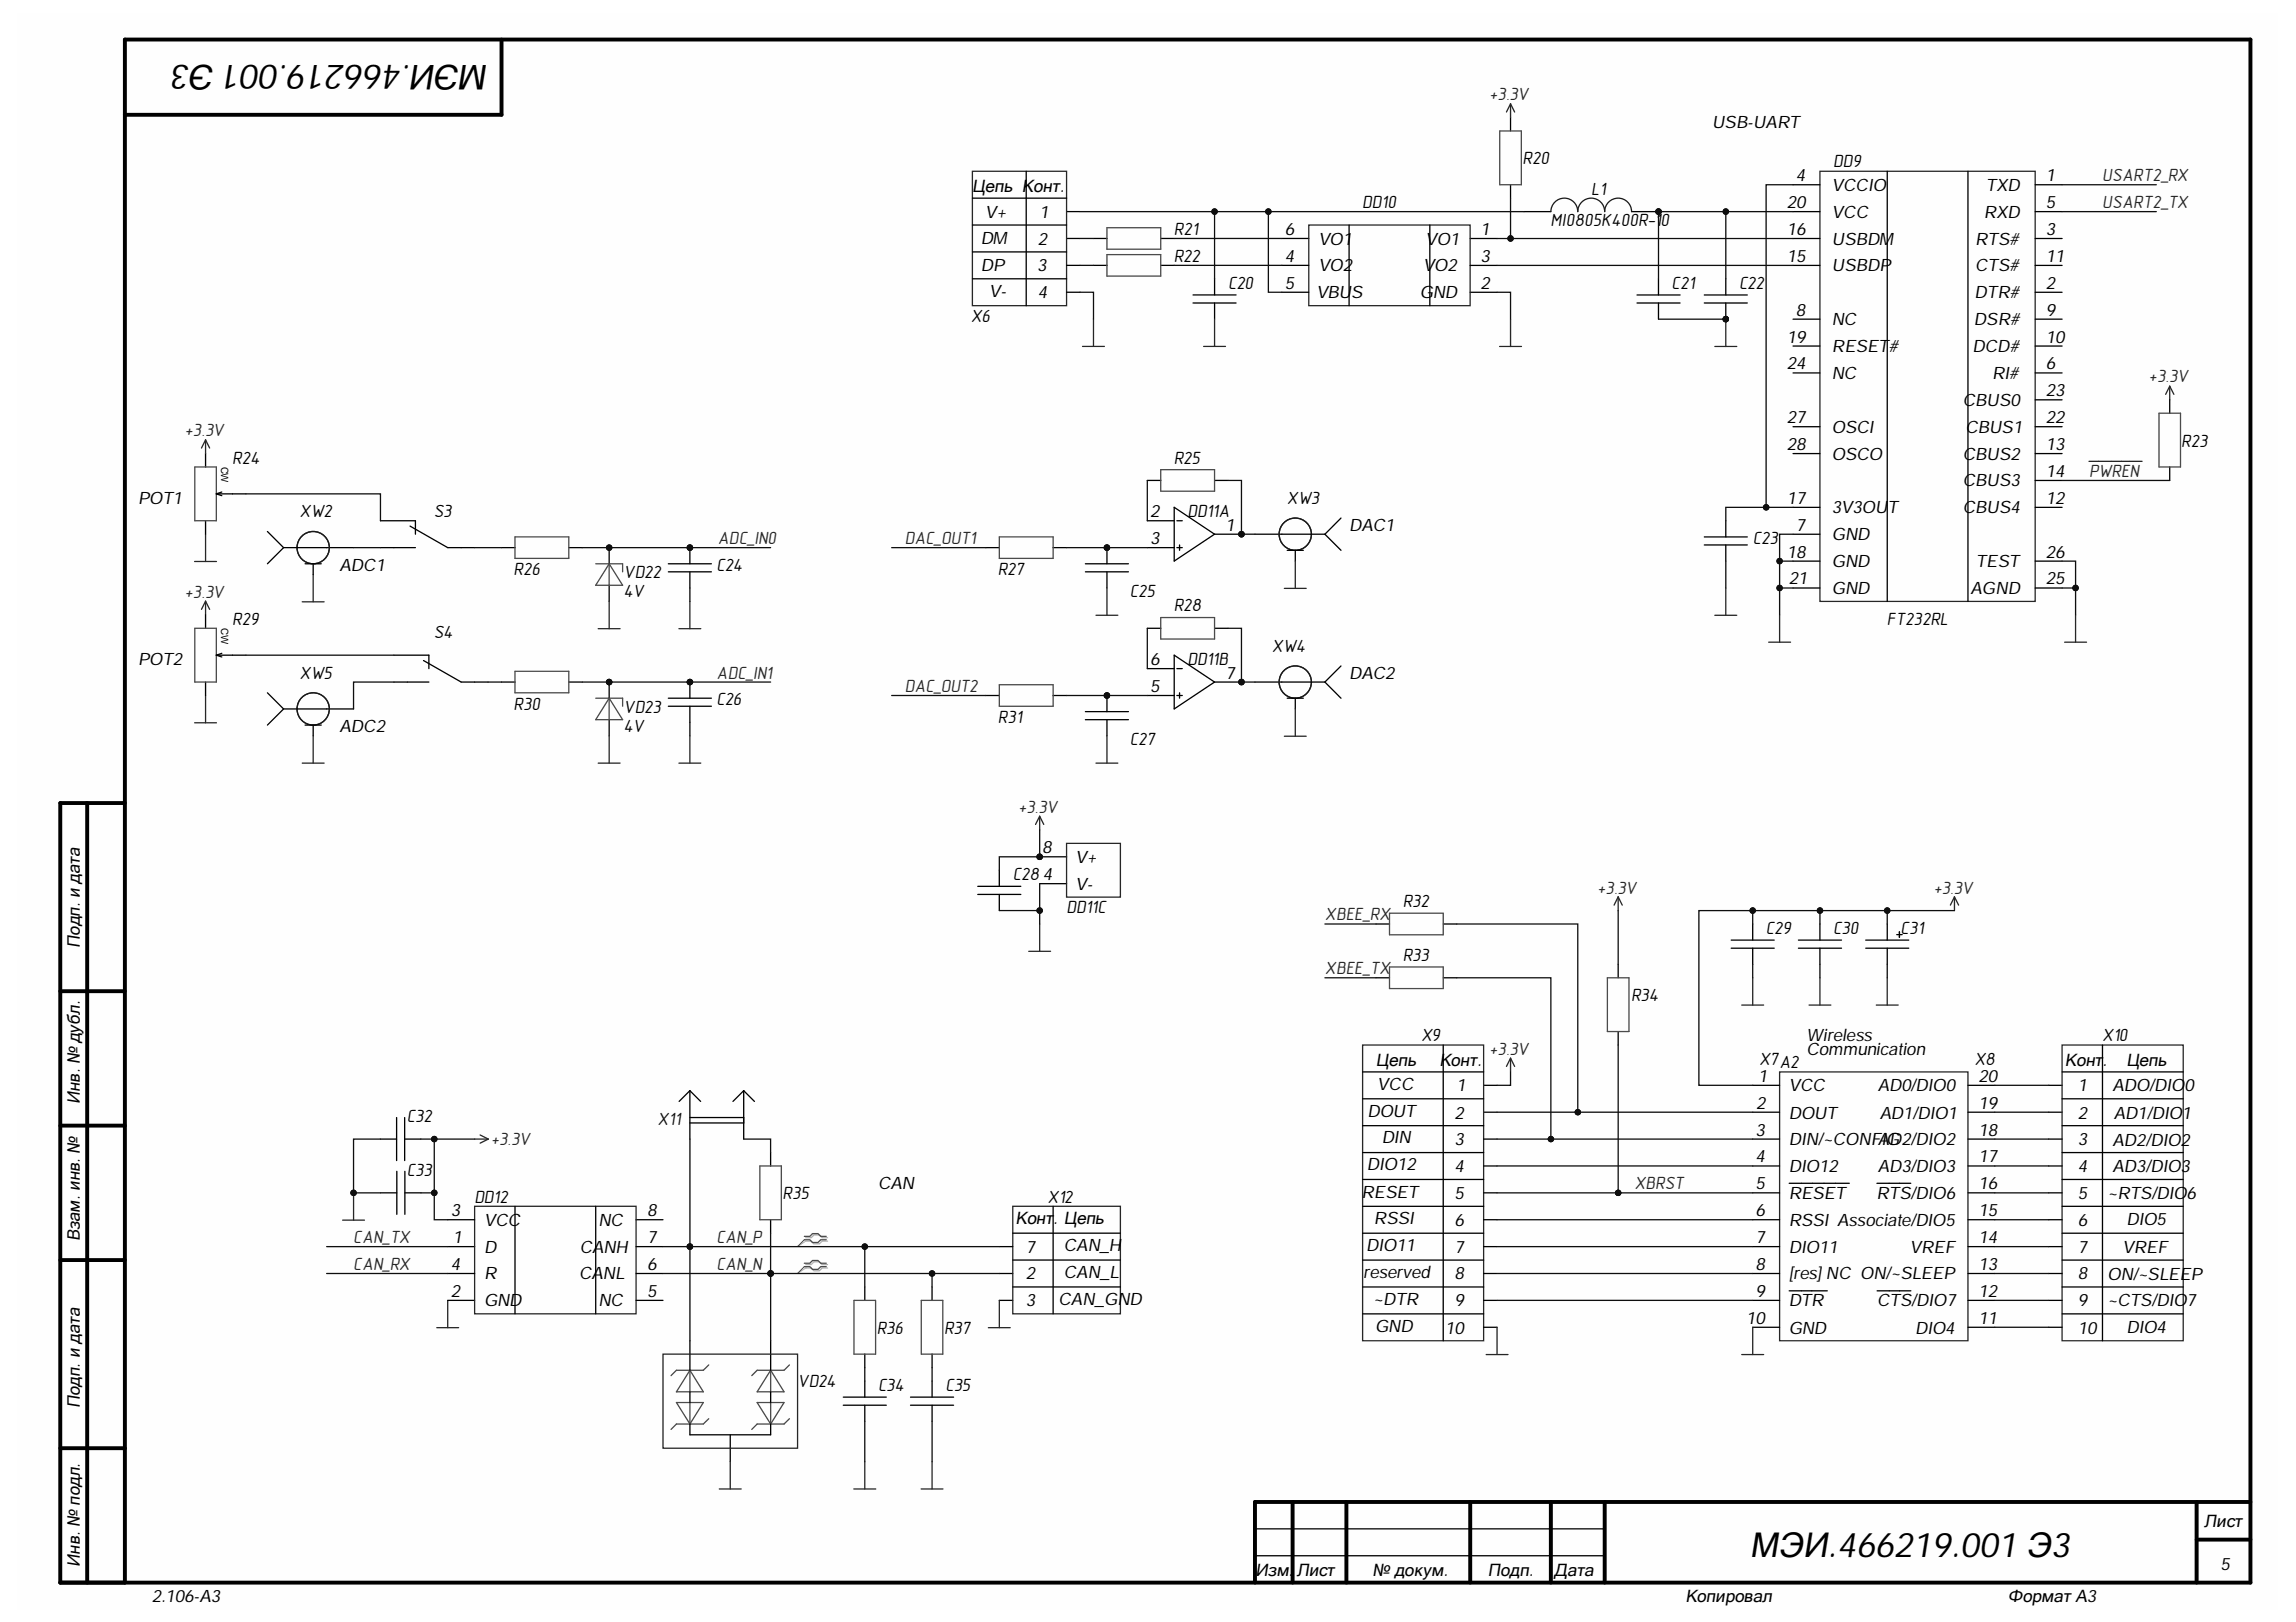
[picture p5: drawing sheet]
<svg xmlns="http://www.w3.org/2000/svg" width="297mm" height="210mm" viewBox="0 0 297 210" stroke-linecap="round" stroke-linejoin="round" font-family="sans-serif">
<defs><g id="words">
<g font-size="4.5">
<text x="63.2" y="8.4" transform="rotate(-180 63.2 8.4)">МЭИ.466219.001 Э3</text>
<text x="226.3" y="201.5">МЭИ.466219.001 Э3</text>
</g>
<g font-size="2.3" fill="#262626">
<text x="192.7" y="13">+3.3V</text>
<text x="272" y="23.4">USART2_RX</text>
<text x="272" y="26.9">USART2_TX</text>
<text x="278" y="49.5">+3.3V</text>
<text x="23.9" y="56.4">+3.3V</text>
<text x="270.3" y="61.7">PWREN</text>
<text x="92.9" y="70.4">ADC_IN0</text>
<text x="117.1" y="70.4">DAC_OUT1</text>
<text x="23.9" y="77.3">+3.3V</text>
<text x="92.7" y="87.8">ADC_IN1</text>
<text x="117.1" y="89.5">DAC_OUT2</text>
<text x="131.7" y="105.2">+3.3V</text>
<text x="171.4" y="119.1">XBEE_RX</text>
<text x="206.6" y="115.7">+3.3V</text>
<text x="250.1" y="115.7">+3.3V</text>
<text x="171.4" y="126.1">XBEE_TX</text>
<text x="192.7" y="136.5">+3.3V</text>
<text x="63.5" y="148.2">+3.3V</text>
<text x="211.4" y="153.9">XBRST</text>
<text x="45.7" y="160.8">CAN_TX</text>
<text x="92.7" y="160.8">CAN_P</text>
<text x="45.7" y="164.4">CAN_RX</text>
<text x="92.7" y="164.4">CAN_N</text>
</g>
<g font-size="2.3">
<text x="197" y="21.2">R20</text>
<text x="237.2" y="21.7">DD9</text>
<text x="176.2" y="26.9">DD10</text>
<text x="200.6" y="29.2">MI0805K400R-1</text>
<text x="205.9" y="25.2">L1</text>
<text x="214.8" y="29.2">0</text>
<text x="151.9" y="30.4">R21</text>
<text x="151.9" y="33.8">R22</text>
<text x="125.6" y="41.7">X6</text>
<text x="158.9" y="37.4">C20</text>
<text x="216.3" y="37.4">C21</text>
<text x="225" y="37.4">C22</text>
<text x="30" y="60">R24</text>
<text x="151.9" y="60">R25</text>
<text x="282.2" y="57.8">R23</text>
<text x="166.5" y="65.2">XW3</text>
<text x="38.8" y="66.9">XW2</text>
<text x="56.1" y="66.9">S3</text>
<text x="153.6" y="66.9">DD11A</text>
<text x="226.8" y="70.4">C23</text>
<text x="66.4" y="74.5">R26</text>
<text x="80.7" y="74.8">VD22</text>
<text x="80.7" y="77.2">4V</text>
<text x="92.7" y="73.9">C24</text>
<text x="129.1" y="74.5">R27</text>
<text x="146.2" y="77.2">C25</text>
<text x="30" y="80.9">R29</text>
<text x="56.1" y="82.6">S4</text>
<text x="151.9" y="79.1">R28</text>
<text x="244.1" y="80.9">FT232RL</text>
<text x="38.8" y="87.8">XW5</text>
<text x="153.6" y="86">DD11B</text>
<text x="164.5" y="84.4">XW4</text>
<text x="66.4" y="91.9">R30</text>
<text x="80.7" y="92.2">VD23</text>
<text x="80.7" y="94.7">4V</text>
<text x="92.7" y="91.3">C26</text>
<text x="129.1" y="93.6">R31</text>
<text x="146.2" y="96.4">C27</text>
<text x="131" y="113.9">C28</text>
<text x="138" y="118.1">DD11C</text>
<text x="181.5" y="117.3">R32</text>
<text x="10.3" y="122.7" transform="rotate(-90 10.3 122.7)">Подп. и дата</text>
<text x="181.5" y="124.4">R33</text>
<text x="228.5" y="120.9">C29</text>
<text x="237.2" y="120.9">C30</text>
<text x="245.9" y="120.9">C31</text>
<text x="211" y="129.5">R34</text>
<text x="183.8" y="134.8">X9</text>
<text x="227.6" y="137.8">X7A2</text>
<text x="255.5" y="137.8">X8</text>
<text x="272" y="134.8">X10</text>
<text x="10.3" y="142.9" transform="rotate(-90 10.3 142.9)">Инв. № дубл.</text>
<text x="52.6" y="145.2">C32</text>
<text x="52.6" y="152.2">C33</text>
<text x="61.4" y="155.7">DD12</text>
<text x="101.2" y="155.2">R35</text>
<text x="135.5" y="155.7">X12</text>
<text x="10.3" y="160.7" transform="rotate(-90 10.3 160.7)">Взам. инв. №</text>
<text x="113.4" y="172.6">R36</text>
<text x="122.1" y="172.6">R37</text>
<text x="103.2" y="179.5">VD24</text>
<text x="10.3" y="182.2" transform="rotate(-90 10.3 182.2)">Подп. и дата</text>
<text x="113.6" y="180">C34</text>
<text x="122.3" y="180">C35</text>
<text x="10.3" y="202.8" transform="rotate(-90 10.3 202.8)">Инв. № подл.</text>
</g>
<text font-size="2.3" fill="#0e0e0e" x="85.1" y="145.6">X11</text>
<g font-size="2.2">
<text x="221.5" y="16.5">USB-UART</text>
<text x="232.3" y="23.4">4</text>
<text x="264.7" y="23.4">1</text>
<text x="125.8" y="24.9">Цепь Конт.</text>
<text x="127.5" y="28.2">V+</text>
<text x="134.5" y="28.2">1</text>
<text x="231.2" y="26.9">20</text>
<text x="237" y="24.7">VCCIO</text>
<text x="237" y="28.2">VCC</text>
<text x="256.6" y="28.2">RXD</text>
<text x="256.9" y="24.7">TXD</text>
<text x="264.7" y="26.9">5</text>
<text x="126.9" y="31.6">DM</text>
<text x="126.9" y="35">DP</text>
<text x="134.2" y="35.1">3</text>
<text x="134.2" y="31.6">2</text>
<text x="166.2" y="30.4">6</text>
<text x="166.2" y="33.8">4</text>
<text x="170.6" y="31.6">VO1</text>
<text x="170.6" y="35.1">VO2</text>
<text x="184.1" y="35.1">V</text>
<text x="184.4" y="31.6">VO1</text>
<text x="185.6" y="35.1">O2</text>
<text x="191.5" y="30.4">1</text>
<text x="191.5" y="33.8">3</text>
<text x="231.2" y="33.8">15</text>
<text x="231.2" y="30.4">16</text>
<text x="237" y="35.1">USBDP</text>
<text x="237" y="31.6">USBDM</text>
<text x="255.5" y="31.6">RTS#</text>
<text x="255.5" y="35.1">CTS#</text>
<text x="264.7" y="30.4">3</text>
<text x="264.7" y="33.8">11</text>
<text x="128" y="38.4">V-</text>
<text x="134.2" y="38.6">4</text>
<text x="166.2" y="37.4">5</text>
<text x="170.3" y="38.6">VBUS</text>
<text x="183.7" y="38.6">GND</text>
<text x="191.5" y="37.4">2</text>
<text x="232.3" y="40.9">8</text>
<text x="255.5" y="38.6">DTR#</text>
<text x="264.7" y="37.4">2</text>
<text x="264.7" y="40.9">9</text>
<text x="231.2" y="44.3">19</text>
<text x="231.2" y="47.8">24</text>
<text x="237" y="42.1">NC</text>
<text x="237" y="45.5">RESET#</text>
<text x="255.2" y="45.5">DCD#</text>
<text x="255.4" y="42.1">DSR#</text>
<text x="264.7" y="47.8">6</text>
<text x="264.7" y="44.3">10</text>
<text x="237" y="49.1">NC</text>
<text x="253.9" y="52.5">CBUS0</text>
<text x="257.7" y="49.1">RI#</text>
<text x="264.7" y="51.3">23</text>
<text x="231.2" y="54.7">27</text>
<text x="231.2" y="58.2">28</text>
<text x="237" y="56">OSCI</text>
<text x="237" y="59.5">OSCO</text>
<text x="253.9" y="59.5">CBUS2</text>
<text x="254.3" y="56">CBUS1</text>
<text x="264.7" y="58.2">13</text>
<text x="264.7" y="54.7">22</text>
<text x="17.9" y="65.2">POT1</text>
<text x="231.2" y="65.2">17</text>
<text x="253.9" y="62.9">CBUS3</text>
<text x="264.7" y="65.2">12</text>
<text x="264.7" y="61.7">14</text>
<text x="148.8" y="70.4">3</text>
<text x="148.8" y="66.9">2</text>
<text x="158.5" y="68.7">1</text>
<text x="174.5" y="68.7">DAC1</text>
<text x="232.3" y="68.7">7</text>
<text x="237" y="69.9">GND</text>
<text x="237" y="66.4">3V3OUT</text>
<text x="253.9" y="66.4">CBUS4</text>
<text x="43.9" y="73.9">ADC1</text>
<text x="231.2" y="72.2">18</text>
<text x="231.4" y="75.6">21</text>
<text x="237" y="73.4">GND</text>
<text x="237" y="76.9">GND</text>
<text x="254.9" y="76.9">AGND</text>
<text x="255.6" y="73.4">TEST</text>
<text x="264.7" y="75.6">25</text>
<text x="264.7" y="72.2">26</text>
<text x="17.9" y="86">POT2</text>
<text x="148.8" y="86">6</text>
<text x="148.8" y="89.5">5</text>
<text x="158.5" y="87.8">7</text>
<text x="174.5" y="87.8">DAC2</text>
<text x="43.9" y="94.8">ADC2</text>
<text x="134.8" y="110.4">8</text>
<text x="134.9" y="113.9">4</text>
<text x="139.2" y="111.7">V+</text>
<text x="139.2" y="115.1">V-</text>
<text x="178" y="137.9">Цепь</text>
<text x="186.2" y="137.9">Конт.</text>
<text x="233.7" y="134.8">Wireless</text>
<text x="233.7" y="136.5">Communication</text>
<text x="267.1" y="137.9">Конт</text>
<text x="272" y="137.9">.</text>
<text x="275.1" y="137.9">Цепь</text>
<text x="178.2" y="141">VCC</text>
<text x="188.4" y="141.2">1</text>
<text x="227.2" y="143.5">2</text>
<text x="227.4" y="140">1</text>
<text x="231.4" y="141.2">VCC</text>
<text x="242.9" y="141.2">AD0/DIO0</text>
<text x="256" y="140">20</text>
<text x="256" y="143.5">19</text>
<text x="268.8" y="141.2">1</text>
<text x="273.3" y="141.2">ADO/DIO0</text>
<text x="176.9" y="144.5">DOUT</text>
<text x="178.8" y="148">DIN</text>
<text x="188.2" y="144.8">2</text>
<text x="188.2" y="148.2">3</text>
<text x="227.1" y="147">3</text>
<text x="231.4" y="144.8">DOUT</text>
<text x="231.4" y="148.2">DIN/~CONFIG</text>
<text x="242.9" y="148.2">AD2/DIO2</text>
<text x="243.2" y="144.8">AD1/DIO1</text>
<text x="256" y="147">18</text>
<text x="268.8" y="144.8">2</text>
<text x="268.8" y="148.2">3</text>
<text x="273.3" y="148.3">AD2/DIO2</text>
<text x="273.5" y="144.8">AD1/DIO1</text>
<text x="113.6" y="153.9">CAN</text>
<text x="176.1" y="155">RESET</text>
<text x="176.8" y="151.4">DIO12</text>
<text x="188.2" y="151.7">4</text>
<text x="188.2" y="155.2">5</text>
<text x="227.1" y="150.4">4</text>
<text x="227.1" y="153.9">5</text>
<text x="231.4" y="151.7">DIO12</text>
<text x="231.4" y="155.2">RESET</text>
<text x="242.8" y="155.2">RTS/DIO6</text>
<text x="242.9" y="151.7">AD3/DIO3</text>
<text x="256" y="153.9">16</text>
<text x="256" y="150.4">17</text>
<text x="268.8" y="151.7">4</text>
<text x="268.8" y="155.2">5</text>
<text x="272.6" y="155.2">~RTS/DIO6</text>
<text x="273.3" y="151.7">AD3/DIO3</text>
<text x="58.3" y="157.4">3</text>
<text x="58.6" y="160.9">1</text>
<text x="62.6" y="158.6">VCC</text>
<text x="77.4" y="158.6">NC</text>
<text x="83.7" y="157.4">8</text>
<text x="83.7" y="160.9">7</text>
<text x="131.4" y="158.5">Конт</text>
<text x="136.2" y="158.5">.</text>
<text x="137.6" y="158.5">Цепь</text>
<text x="137.6" y="161.9">CAN_H</text>
<text x="176.7" y="161.9">DIO11</text>
<text x="177.8" y="158.5">RSSI</text>
<text x="188.2" y="158.6">6</text>
<text x="227.1" y="157.4">6</text>
<text x="227.1" y="160.9">7</text>
<text x="231.4" y="158.6">RSSI Associate/DIO5</text>
<text x="256" y="160.9">14</text>
<text x="256" y="157.4">15</text>
<text x="268.8" y="158.6">6</text>
<text x="275.1" y="158.5">DIO5</text>
<text x="58.3" y="167.8">2</text>
<text x="58.3" y="164.4">4</text>
<text x="62.6" y="162.1">D</text>
<text x="62.6" y="165.6">R</text>
<text x="74.9" y="165.6">CANL</text>
<text x="75" y="162.1">CANH</text>
<text x="83.7" y="164.4">6</text>
<text x="83.7" y="167.8">5</text>
<text x="132.7" y="165.6">2</text>
<text x="132.7" y="162.1">7</text>
<text x="137.6" y="165.4">CAN_L</text>
<text x="176.4" y="165.4">reserved</text>
<text x="188.2" y="162.1">7</text>
<text x="188.2" y="165.6">8</text>
<text x="227.1" y="164.4">8</text>
<text x="227.1" y="167.8">9</text>
<text x="231.4" y="165.6">[res] NC ON/~SLEEP</text>
<text x="231.4" y="162.1">DIO11</text>
<text x="247.1" y="162.1">VREF</text>
<text x="256" y="167.8">12</text>
<text x="256" y="164.4">13</text>
<text x="268.8" y="162.1">7</text>
<text x="268.8" y="165.6">8</text>
<text x="272.6" y="165.6">ON/~SLEEP</text>
<text x="274.6" y="162.1">VREF</text>
<text x="62.6" y="169">GND</text>
<text x="77.4" y="169">NC</text>
<text x="132.7" y="169">3</text>
<text x="137" y="168.9">CAN_GND</text>
<text x="177.7" y="168.9">~DTR</text>
<text x="177.9" y="172.3">GND</text>
<text x="187" y="172.6">10</text>
<text x="188.2" y="169">9</text>
<text x="225.9" y="171.3">10</text>
<text x="231.4" y="172.6">GND</text>
<text x="231.4" y="169">DTR</text>
<text x="242.8" y="169">CTS/DIO7</text>
<text x="247.8" y="172.6">DIO4</text>
<text x="256" y="171.3">11</text>
<text x="268.8" y="169">9</text>
<text x="268.8" y="172.6">10</text>
<text x="272.6" y="168.9">~CTS/DIO7</text>
<text x="275.1" y="172.5">DIO4</text>
<text x="285.2" y="197.6">Лист</text>
<text x="162.4" y="203.9">Изм.</text>
<text x="167.8" y="203.9">Лист</text>
<text x="177.6" y="203.9">№ докум.</text>
<text x="192.5" y="203.9">Подп.</text>
<text x="201" y="203.9">Дата</text>
<text x="287.3" y="203.1">5</text>
<text x="19.6" y="207.4">2.106-A3</text>
<text x="218" y="207.4">Копировал</text>
<text x="259.8" y="207.4">Формат А3</text>
</g>
<g font-size="1.3">
<text x="28.6" y="60.4" transform="rotate(90 28.6 60.4)">CW</text>
<text x="28.6" y="81.3" transform="rotate(90 28.6 81.3)">CW</text>
</g>
</g></defs>
<g fill="#fefefe">
<path d="M2.2 1.6h292.4v206.7h-292.4z" fill-rule="evenodd"/>
<path d="M2.2 1.6h292.4v206.7h-292.4z" fill-rule="evenodd"/>
</g>
<g fill="none" stroke="#000" stroke-width=".5">
<path d="M64.9 5.1v9.8h-48.7M11.3 103.9v100.9M16.2 103.9h-8.4v100.9h283.3v-199.7h-274.9v199.7M7.8 128.3h8.4M7.8 145.7h8.4M7.8 163.1h8.4M7.8 187.4h8.4M167.2 194.4v10.4M174.2 194.4v10.4M190.2 194.4v10.4M200.6 194.4v10.4M207.6 194.4v10.4"/>
<path d="M284.2 194.4v10.4M284.2 199.2h6.9M291.1 194.4h-128.7v10.4"/>
</g>
<path d="M89.3 173.5v3.8M99.7 173.5v3.8M89.3 180.1v1.4M89.3 184.3v1.4h10.4v-1.4M94.5 185.7v3.5M99.7 180.1v1.4M162.4 197.8h45.2M162.4 201.3h45.2" fill="none" stroke="#000" stroke-width=".17"/>
<path d="M89.3 177.3l1.7 2.8h-3.5zM89.3 177.3v2.8M91.7 176.6l-.7 .7h-3.5l-.7 .7M99.7 177.3l1.7 2.8h-3.4zM99.7 177.3v2.8M102.1 176.6l-.7 .7h-3.4l-.7 .7M87.5 181.5h3.5l-1.7 2.8zM89.3 181.5v2.8M91.7 183.6l-.7 .7h-3.5l-.7 .7M98 181.5h3.4l-1.7 2.8zM99.7 181.5v2.8M102.1 183.6l-.7 .7h-3.4l-.7 .7" fill="none" stroke="#494949" stroke-width=".17"/>
<path d="M44.3 157.9h2.9M45.7 154.4v3.5M85.8 175.2h17.4v12.2h-17.4zM93.1 192.7h2.8M94.5 189.2v3.5" fill="none" stroke="#262626" stroke-width=".17"/>
<circle cx="45.7" cy="154.4" r=".35" fill="#0e0e0e"/>
<circle cx="45.7" cy="154.4" r=".35" fill="none" stroke="#0e0e0e" stroke-width=".13"/>
<g fill="none" stroke="#262626" stroke-width=".17">
<path d="M125.8 22.2h12.2v17.4h-12.2zM235.4 22.2h27.9v55.6h-27.9zM140 44.8h2.9M141.5 41.3v3.5M155.7 44.8h2.8M157.1 41.3v3.5M252.9 116.1l-.6 1M252.9 116.1l.5 1M252.9 116.1v1.7M176.3 135.2h15.6v38.3h-15.6zM195.4 136.9l-.5 1.1M195.4 136.9l.6 1.1"/>
<path d="M195.4 136.9v1.8M225.3 130.1h2.9M226.8 126.5v3.6M230.2 138.7h24.4v34.8h-24.4zM234 130.1h2.9M235.4 126.5v3.6M266.8 135.2h15.6v38.3h-15.6zM61.4 156.1h20.9v13.9h-20.9zM61.4 147.4h1.8M62.1 146.9l1.1 .5M63.2 147.4l-1.1 .5M131 156.1h13.9v13.9h-13.9z"/>
<path d="M56.5 171.8h2.8M57.9 168.3v3.5M192.3 175.3h2.8M193.7 171.8v3.5M225.3 175.3h2.9M226.8 171.8v3.5M110.5 192.7h2.8M111.9 189.2v3.5M119.2 192.7h2.8M120.6 189.2v3.5"/>
</g>
<g fill="none" stroke="#000" stroke-width=".17">
<path d="M125.8 25.6h12.2M125.8 29.1h12.2M125.8 32.6h12.2M125.8 36.1h12.2M132.8 22.2v17.4M138 37.8h1.7M138 30.9h1.7M138 27.4h1.7M138 34.3h1.7M154.3 38.2h5.6M154.3 39.2h5.6M157.1 36.1v2.1"/>
<path d="M157.1 39.2v2.1M211.8 38.2h5.6M211.8 39.2h5.6M214.6 36.1v2.1M214.6 39.2v2.1M232 23.9h3.4M232 30.9h3.4M232 27.4h3.4M232 34.3h3.4M244.2 22.2v55.6M254.6 22.2v55.6M263.3 23.9h3.5"/>
<path d="M263.3 37.8h3.5M263.3 30.9h3.5M263.3 27.4h3.5M263.3 34.3h3.5M232 48.3h3.4M232 41.3h3.4M232 44.8h3.4M232 58.7h3.4M232 55.2h3.4M263.3 48.3h3.5M263.3 41.3h3.5M263.3 44.8h3.5"/>
<path d="M263.3 58.7h3.5M263.3 55.2h3.5M263.3 51.7h3.5M232 69.1h3.4M232 65.7h3.4M232 72.6h3.4M232 76.1h3.4M263.3 65.7h3.5M263.3 62.2h3.5M263.3 72.6h3.5M263.3 76.1h3.5M178 119.6h1.8"/>
<path d="M186.7 119.6h1.8M226.8 119.6v2.1M235.4 119.6v2.1M176.3 138.7h15.6M178 126.5h1.8M186.7 126.5h1.8M186.7 135.2v38.3M209.3 124.8v1.7M209.3 133.5v1.7M224 121.7h5.5M224 122.7h5.5M226.8 122.7v2.1"/>
<path d="M232.7 121.7h5.5M232.7 122.7h5.5M235.4 122.7v2.1M266.8 138.7h15.6M272 135.2v38.3M49.2 147.4h2.1M49.2 154.4h2.1M51.3 144.6v5.6M51.3 151.6v5.5M52.4 147.4h2M52.4 144.6v5.6M52.4 154.4h2.1"/>
<path d="M52.4 151.6v5.5M57.9 157.8h3.5M66.6 156.1v13.9M77.1 156.1v13.9M82.3 157.8h3.5M89.3 141.1v6.3M89.3 141.1l-1.4 1.4M89.3 141.1l1.3 1.4M89.3 144.6h6.9M89.3 145.3h6.9M96.2 141.1v6.3M96.2 141.1l-1.4 1.4"/>
<path d="M96.2 141.1l1.4 1.4M99.7 149.1v1.8M99.7 157.8v1.8M131 159.6h13.9M136.2 156.1v13.9M176.3 142.2h15.6M176.3 145.7h15.6M176.3 149.2h15.6M176.3 152.6h15.6M176.3 156.1h15.6M176.3 159.6h15.6M191.9 140.5h1.8"/>
<path d="M191.9 143.9h1.8M191.9 147.4h1.8M191.9 150.9h1.8M191.9 157.8h1.8M191.9 154.4h1.8M226.8 140.5h3.4M226.8 143.9h3.4M226.8 147.4h3.4M226.8 150.9h3.4M226.8 157.8h3.4M226.8 154.4h3.4M231.5 153.1h7.7"/>
<path d="M242.8 153.1h4.4M254.6 140.5h3.5M254.6 143.9h3.5M254.6 147.4h3.5M254.6 150.9h3.5M254.6 157.8h3.5M254.6 154.4h3.5M265 140.5h1.8M265 143.9h1.8M265 147.4h1.8M265 150.9h1.8M265 157.8h1.8"/>
<path d="M265 154.4h1.8M266.8 142.2h15.6M266.8 145.7h15.6M266.8 149.2h15.6M266.8 152.6h15.6M266.8 156.1h15.6M266.8 159.6h15.6M57.9 164.8h3.5M57.9 168.3h3.5M57.9 161.3h3.5M82.3 164.8h3.5M82.3 168.3h3.5"/>
<path d="M82.3 161.3h3.5M111.9 166.5v1.8M111.9 175.2v1.8M111.9 178.7v2.1M120.6 166.5v1.8M120.6 175.2v1.8M120.6 178.7v2.1M129.3 164.8h1.7M129.3 168.3h1.7M129.3 161.3h1.7M131 163.1h13.9M131 166.5h13.9"/>
<path d="M176.3 163.1h15.6M176.3 166.5h15.6M176.3 170h15.6M191.9 164.8h1.8M191.9 171.8h1.8M191.9 168.3h1.8M191.9 161.3h1.8M226.8 164.8h3.4M226.8 171.8h3.4M226.8 168.3h3.4M226.8 161.3h3.4M231.5 167h4.9"/>
<path d="M242.8 167h4.4M254.6 164.8h3.5M254.6 171.8h3.5M254.6 168.3h3.5M254.6 161.3h3.5M265 164.8h1.8M265 171.8h1.8M265 168.3h1.8M265 161.3h1.8M266.8 163.1h15.6M266.8 166.5h15.6M266.8 170h15.6"/>
<path d="M109.1 180.8h5.6M109.1 181.8h5.6M111.9 181.8v2.1M117.8 180.8h5.6M117.8 181.8h5.6M120.6 181.8v2.1"/>
</g>
<path d="M179.8 118.2h6.9v2.8h-6.9zM179.8 125.1h6.9v2.8h-6.9zM207.9 126.5h2.8v7h-2.8zM98.3 150.9h2.8v6.9h-2.8zM110.5 168.3h2.8v6.9h-2.8zM119.2 168.3h2.8v6.9h-2.8z" fill="none" stroke="#494949" stroke-width=".17"/>
<path d="M104.2 160.2h.7l.4-.4h.7l.4 .4h.7M104.2 160.6h.7l.4 .4h.7l.4-.4h.7M104.2 163.7h.7l.4-.4h.7l.4 .4h.7M104.2 164.1h.7l.4 .3h.7l.4-.3h.7" fill="none" stroke="#b0b0b0" stroke-width=".17"/>
<path d="M104.2 160.6l-1 .7M104.2 164.1l-1 .7" fill="none" stroke="#b0b0b0" stroke-width=".13"/>
<path d="M104.1 160h.7l.3-.4h.7l.4 .4h.7M104.1 160.4h.7l.3 .4h.7l.4-.4h.7M104.1 163.5h.7l.3-.4h.7l.4 .4h.7M104.1 163.9h.7l.3 .4h.7l.4-.4h.7" fill="none" stroke="#4c4c4c" stroke-width=".17"/>
<path d="M104.1 160.4l-.9 .9M104.1 163.9l-.9 .9" fill="none" stroke="#4c4c4c" stroke-width=".13"/>
<circle cx="223.3" cy="41.3" r=".35" fill="#0e0e0e"/>
<circle cx="223.3" cy="41.3" r=".35" fill="none" stroke="#0e0e0e" stroke-width=".13"/>
<path d="M223.3 36.1v2.1M223.3 39.2v2.1" fill="none" stroke="#000" stroke-width=".17"/>
<circle cx="223.3" cy="41.3" r=".35" fill="#0e0e0e"/>
<circle cx="223.3" cy="41.3" r=".35" fill="none" stroke="#0e0e0e" stroke-width=".13"/>
<path d="M220.5 38.2h5.6M220.5 39.2h5.6M280.7 51.7v1.8M220.5 69.5h5.6M220.5 70.5h5.6M223.3 67.4v2.1M223.3 70.5v2.1M280.7 60.4v1.8" fill="none" stroke="#000" stroke-width=".17"/>
<path d="M221.9 44.8h2.8M223.3 41.3v3.5M270.3 59.7h6.8M280.7 50l-.5 1M280.7 50l.5 1M280.7 50v1.7M221.9 79.6h2.8M223.3 76.1v3.5M230.2 79.6v3.5M268.5 79.6v3.5M228.8 83.1h2.9M267.1 83.1h2.8" fill="none" stroke="#262626" stroke-width=".17"/>
<path d="M279.3 53.5h2.8v6.9h-2.8z" fill="none" stroke="#494949" stroke-width=".17"/>
<circle cx="223.3" cy="41.3" r=".35" fill="#0e0e0e"/>
<circle cx="223.3" cy="41.3" r=".35" fill="none" stroke="#0e0e0e" stroke-width=".13"/>
<circle cx="214.6" cy="27.4" r=".35" fill="#0e0e0e"/>
<circle cx="214.6" cy="27.4" r=".35" fill="none" stroke="#0e0e0e" stroke-width=".13"/>
<path d="M197.2 27.4h3.4M211.1 27.4h3.5" fill="none" stroke="#000" stroke-width=".17"/>
<circle cx="214.6" cy="27.4" r=".35" fill="#0e0e0e"/>
<circle cx="214.6" cy="27.4" r=".35" fill="none" stroke="#0e0e0e" stroke-width=".13"/>
<g fill="none" stroke="#1c1c1c" stroke-width=".17">
<path d="M200.6 27.4a1.74 1.74 0 0 1 1.8-1.8 1.74 1.74 0 0 1 1.7 1.8 1.74 1.74 0 0 1 1.8-1.8 1.74 1.74 0 0 1 1.7 1.8 1.74 1.74 0 0 1 1.7-1.8 1.74 1.74 0 0 1 1.8 1.8"/>
<circle cx="40.5" cy="70.9" r="2.09"/>
<circle cx="167.6" cy="69.1" r="2.09"/>
<circle cx="40.5" cy="91.7" r="2.09"/>
<circle cx="167.6" cy="88.3" r="2.09"/>
</g>
<g fill="none" stroke="#262626" stroke-width=".17">
<path d="M195.4 13.4v1.8M195.4 13.4l-.5 1.1M195.4 13.4l.6 1.1M169.3 29.1h20.9v10.5h-20.9zM194 44.8h2.8M195.4 41.3v3.5M39.1 77.9h2.8M40.5 74.3v3.6M166.2 76.1h2.8M167.6 72.6v3.5M39.1 98.8h2.8M40.5 95.2v3.6"/>
<path d="M166.2 95.3h2.8M167.6 91.7v3.6M209.3 116.1l-.5 1M209.3 116.1l.6 1M209.3 116.1v1.7M242.7 130.1h2.9M244.2 126.5v3.6M127.9 171.8h2.8M129.3 168.3v3.5"/>
</g>
<g fill="none" stroke="#000" stroke-width=".17">
<path d="M195.4 15.2v1.8M141.5 30.9h1.7M141.5 34.3h1.7M150.2 30.9h1.7M150.2 34.3h1.7M165.8 30.9h3.5M165.8 34.3h3.5M165.8 37.8h3.5M174.5 29.1v10.5M185 29.1v10.5M190.2 30.9h3.5M190.2 34.3h3.5"/>
<path d="M190.2 37.8h3.5M195.4 23.9v1.7M34.6 68.8l2.1 2.1M36.7 70.9h9M36.7 70.9l-2.1 2.1M39.5 73h2.1M40.5 73v1.3M64.9 70.9h1.7M73.6 70.9h1.7M162.4 69.1h9M166.5 71.2h2.1M167.6 71.2v1.4"/>
<path d="M173.5 67l-2.1 2.1 2.1 2.1M34.6 89.7l2.1 2M36.7 91.7h9M36.7 91.7l-2.1 2.1M39.5 93.8h2.1M40.5 93.8v1.4M64.9 88.3h1.7M73.6 88.3h1.7M162.4 88.3h9M166.5 90.4h2.1M167.6 90.4v1.3M173.5 86.2l-2.1 2.1 2.1 2.1"/>
<path d="M244.2 119.6v2.1M241.4 121.7h5.5M241.4 122.7h5.5M244.2 122.7v2.1M245.4 121h.7M245.7 120.6v.7"/>
</g>
<path d="M194 17h2.8v6.9h-2.8zM143.2 29.5h7v2.8h-7zM143.2 32.9h7v2.8h-7zM66.6 69.5h7v2.8h-7zM66.6 86.9h7v2.8h-7z" fill="none" stroke="#494949" stroke-width=".17"/>
<circle cx="78.8" cy="70.9" r=".35" fill="#0e0e0e"/>
<circle cx="78.8" cy="70.9" r=".35" fill="none" stroke="#0e0e0e" stroke-width=".13"/>
<path d="M78.8 70.9v2.1M78.8 75.7v2.1" fill="none" stroke="#000" stroke-width=".17"/>
<path d="M78.8 73l1.7 2.7h-3.4z" fill="none" stroke="#494949" stroke-width=".17"/>
<circle cx="78.8" cy="70.9" r=".35" fill="#0e0e0e"/>
<circle cx="78.8" cy="70.9" r=".35" fill="none" stroke="#0e0e0e" stroke-width=".13"/>
<path d="M77.1 73h3.4v1M78.8 73v2.7" fill="none" stroke="#494949" stroke-width=".17"/>
<circle cx="78.8" cy="88.3" r=".35" fill="#0e0e0e"/>
<circle cx="78.8" cy="88.3" r=".35" fill="none" stroke="#0e0e0e" stroke-width=".13"/>
<path d="M78.8 88.3v2.1M78.8 93.1v2.1" fill="none" stroke="#000" stroke-width=".17"/>
<path d="M78.8 90.4l1.7 2.7h-3.4z" fill="none" stroke="#494949" stroke-width=".17"/>
<circle cx="78.8" cy="88.3" r=".35" fill="#0e0e0e"/>
<circle cx="78.8" cy="88.3" r=".35" fill="none" stroke="#0e0e0e" stroke-width=".13"/>
<path d="M77.1 90.4h3.4v1M78.8 90.4v2.7" fill="none" stroke="#494949" stroke-width=".17"/>
<circle cx="89.3" cy="70.9" r=".35" fill="#0e0e0e"/>
<circle cx="89.3" cy="70.9" r=".35" fill="none" stroke="#0e0e0e" stroke-width=".13"/>
<path d="M89.3 70.9v2.1" fill="none" stroke="#000" stroke-width=".17"/>
<circle cx="89.3" cy="70.9" r=".35" fill="#0e0e0e"/>
<circle cx="89.3" cy="70.9" r=".35" fill="none" stroke="#0e0e0e" stroke-width=".13"/>
<path d="M86.5 73h5.5M86.5 74h5.5M89.3 74v2.1" fill="none" stroke="#000" stroke-width=".17"/>
<circle cx="89.3" cy="88.3" r=".35" fill="#0e0e0e"/>
<circle cx="89.3" cy="88.3" r=".35" fill="none" stroke="#0e0e0e" stroke-width=".13"/>
<path d="M89.3 88.3v2.1" fill="none" stroke="#000" stroke-width=".17"/>
<circle cx="89.3" cy="88.3" r=".35" fill="#0e0e0e"/>
<circle cx="89.3" cy="88.3" r=".35" fill="none" stroke="#0e0e0e" stroke-width=".13"/>
<path d="M127.5 70.9h1.8M136.2 70.9h1.8M86.5 90.4h5.5M86.5 91.4h5.5M89.3 91.4v2.1M127.5 90h1.8M136.2 90h1.8" fill="none" stroke="#000" stroke-width=".17"/>
<path d="M78.8 77.8v3.6M89.3 77.8v3.6M141.8 79.6h2.8M143.2 76.1v3.5M77.4 81.4h2.8M77.4 98.8h2.8M78.8 95.2v3.6M87.8 81.4h2.9M87.8 98.8h2.9M89.3 95.2v3.6" fill="none" stroke="#262626" stroke-width=".17"/>
<path d="M129.3 69.5h6.9v2.8h-6.9zM129.3 88.6h6.9v2.8h-6.9z" fill="none" stroke="#494949" stroke-width=".17"/>
<circle cx="143.2" cy="70.9" r=".35" fill="#0e0e0e"/>
<circle cx="143.2" cy="70.9" r=".35" fill="none" stroke="#0e0e0e" stroke-width=".13"/>
<path d="M143.2 70.9v2.1" fill="none" stroke="#000" stroke-width=".17"/>
<circle cx="143.2" cy="70.9" r=".35" fill="#0e0e0e"/>
<circle cx="143.2" cy="70.9" r=".35" fill="none" stroke="#0e0e0e" stroke-width=".13"/>
<path d="M140.4 73h5.6M140.4 74h5.6M143.2 74v2.1" fill="none" stroke="#000" stroke-width=".17"/>
<path d="M141.8 98.8h2.8M143.2 95.2v3.6" fill="none" stroke="#262626" stroke-width=".17"/>
<circle cx="143.2" cy="90" r=".35" fill="#0e0e0e"/>
<circle cx="143.2" cy="90" r=".35" fill="none" stroke="#0e0e0e" stroke-width=".13"/>
<path d="M143.2 90v2.1" fill="none" stroke="#000" stroke-width=".17"/>
<circle cx="143.2" cy="90" r=".35" fill="#0e0e0e"/>
<circle cx="143.2" cy="90" r=".35" fill="none" stroke="#0e0e0e" stroke-width=".13"/>
<g fill="none" stroke="#000" stroke-width=".17">
<path d="M26.6 58.7v1.7M26.6 67.4v1.7M26.6 79.6v1.7M28 63.9h3.8M28 63.9l.7 .2M28.7 63.7l-.7 .2M49.2 67.4h4.5v1.7M49.2 70.9h4.5M53.1 68.1l4.8 2.8h3.5M26.6 88.3v1.7M28 84.8h3.8M28 84.8l.7 .2"/>
<path d="M28.7 84.5l-.7 .3M51 84.8h4.5v1.7M51 88.3h4.5M54.8 85.5l4.9 2.8h3.4M140.4 92.1h5.6M140.4 93.1h5.6M143.2 93.1v2.1"/>
</g>
<path d="M25.2 72.7h2.8M26.6 69.1v3.6M26.6 77.8v1.8M26.6 77.8l-.5 1.1M26.6 77.8l.5 1.1M25.2 93.5h2.8M26.6 90v3.5" fill="none" stroke="#262626" stroke-width=".17"/>
<path d="M25.2 60.4h2.8v7h-2.8zM25.2 81.3h2.8v7h-2.8z" fill="none" stroke="#494949" stroke-width=".17"/>
<circle cx="160.6" cy="69.1" r=".35" fill="#0e0e0e"/>
<circle cx="160.6" cy="69.1" r=".35" fill="none" stroke="#0e0e0e" stroke-width=".13"/>
<path d="M148.4 70.9h3.5M157.1 69.1h3.5" fill="none" stroke="#000" stroke-width=".17"/>
<circle cx="160.6" cy="69.1" r=".35" fill="#0e0e0e"/>
<circle cx="160.6" cy="69.1" r=".35" fill="none" stroke="#0e0e0e" stroke-width=".13"/>
<path d="M148.4 67.4h3.5M151.9 65.7l5.2 3.4-5.2 3.5zM152.3 67.4h.7M152.3 70.9h.7M152.6 70.5v.7" fill="none" stroke="#000" stroke-width=".17"/>
<circle cx="160.6" cy="88.3" r=".35" fill="#0e0e0e"/>
<circle cx="160.6" cy="88.3" r=".35" fill="none" stroke="#0e0e0e" stroke-width=".13"/>
<path d="M148.4 86.5h3.5M148.4 90h3.5M157.1 88.3h3.5" fill="none" stroke="#000" stroke-width=".17"/>
<circle cx="160.6" cy="88.3" r=".35" fill="#0e0e0e"/>
<circle cx="160.6" cy="88.3" r=".35" fill="none" stroke="#0e0e0e" stroke-width=".13"/>
<path d="M151.9 84.8l5.2 3.5-5.2 3.4zM152.3 86.5h.7M152.3 90h.7M152.6 89.7v.7" fill="none" stroke="#000" stroke-width=".17"/>
<circle cx="134.5" cy="110.9" r=".35" fill="#0e0e0e"/>
<circle cx="134.5" cy="110.9" r=".35" fill="none" stroke="#0e0e0e" stroke-width=".13"/>
<path d="M134.5 110.9h3.5" fill="none" stroke="#000" stroke-width=".17"/>
<circle cx="134.5" cy="110.9" r=".35" fill="#0e0e0e"/>
<circle cx="134.5" cy="110.9" r=".35" fill="none" stroke="#0e0e0e" stroke-width=".13"/>
<path d="M148.4 62.2h1.8M157.1 62.2h1.8M148.4 81.3h1.8M157.1 81.3h1.8M126.5 114.7h5.6M126.5 115.7h5.6M129.3 112.6v2.1M129.3 115.7v2.1M134.5 114.4h3.5" fill="none" stroke="#000" stroke-width=".17"/>
<path d="M26.6 56.9l-.5 1.1M26.6 56.9l.5 1.1M26.6 56.9v1.8M134.5 105.6l-.5 1.1M134.5 105.6l.5 1.1M134.5 105.6v1.8M134.5 119.6v3.5M138 109.1h6.9v7h-6.9zM133.1 123.1h2.8" fill="none" stroke="#262626" stroke-width=".17"/>
<path d="M150.2 60.8h6.9v2.8h-6.9zM150.2 79.9h6.9v2.8h-6.9z" fill="none" stroke="#494949" stroke-width=".17"/>
<path d="M49.2 147.4h-3.5v7h3.5" fill="none" stroke="#0e0e0e" stroke-width=".17"/>
<circle cx="45.7" cy="154.4" r=".35" fill="#0e0e0e"/>
<circle cx="45.7" cy="154.4" r=".35" fill="none" stroke="#0e0e0e" stroke-width=".13"/>
<g fill="none" stroke="#0e0e0e" stroke-width=".17">
<path d="M226.8 124.8v1.7M235.4 124.8v1.7M54.5 154.4h1.7M258.1 140.5h6.9M258.1 147.4h6.9M258.1 150.9h6.9M258.1 154.4h6.9M258.1 157.8h6.9M258.1 143.9h6.9M258.1 161.3h6.9M258.1 164.8h6.9M258.1 168.3h6.9"/>
<path d="M258.1 171.8h6.9"/>
</g>
<circle cx="56.2" cy="154.4" r=".35" fill="#0e0e0e"/>
<circle cx="56.2" cy="154.4" r=".35" fill="none" stroke="#0e0e0e" stroke-width=".13"/>
<path d="M99.7 164.8v8.7" fill="none" stroke="#0e0e0e" stroke-width=".17"/>
<circle cx="99.7" cy="164.8" r=".35" fill="#0e0e0e"/>
<circle cx="99.7" cy="164.8" r=".35" fill="none" stroke="#0e0e0e" stroke-width=".13"/>
<path d="M85.8 164.8h13.9" fill="none" stroke="#0e0e0e" stroke-width=".17"/>
<circle cx="99.7" cy="164.8" r=".35" fill="#0e0e0e"/>
<circle cx="99.7" cy="164.8" r=".35" fill="none" stroke="#0e0e0e" stroke-width=".13"/>
<path d="M171.4 119.6h6.6M171.4 126.5h6.6M42.3 161.3h15.6M42.3 164.8h15.6M111.9 161.3v5.2" fill="none" stroke="#0e0e0e" stroke-width=".17"/>
<circle cx="111.9" cy="161.3" r=".35" fill="#0e0e0e"/>
<circle cx="111.9" cy="161.3" r=".35" fill="none" stroke="#0e0e0e" stroke-width=".13"/>
<path d="M120.6 164.8v1.7" fill="none" stroke="#0e0e0e" stroke-width=".17"/>
<circle cx="120.6" cy="164.8" r=".35" fill="#0e0e0e"/>
<circle cx="120.6" cy="164.8" r=".35" fill="none" stroke="#0e0e0e" stroke-width=".13"/>
<path d="M85.8 161.3h3.5M111.9 177v1.7M120.6 177v1.7M111.9 183.9v5.3M120.6 183.9v5.3" fill="none" stroke="#0e0e0e" stroke-width=".17"/>
<circle cx="89.3" cy="161.3" r=".35" fill="#0e0e0e"/>
<circle cx="89.3" cy="161.3" r=".35" fill="none" stroke="#0e0e0e" stroke-width=".13"/>
<path d="M193.7 157.8h33.1M193.7 150.9h33.1M193.7 154.4h15.6M193.7 168.3h33.1M193.7 164.8h33.1M193.7 161.3h33.1" fill="none" stroke="#0e0e0e" stroke-width=".17"/>
<circle cx="209.3" cy="154.4" r=".35" fill="#0e0e0e"/>
<circle cx="209.3" cy="154.4" r=".35" fill="none" stroke="#0e0e0e" stroke-width=".13"/>
<path d="M193.7 147.4h6.9" fill="none" stroke="#0e0e0e" stroke-width=".17"/>
<circle cx="200.6" cy="147.4" r=".35" fill="#0e0e0e"/>
<circle cx="200.6" cy="147.4" r=".35" fill="none" stroke="#0e0e0e" stroke-width=".13"/>
<path d="M139.7 37.8h1.8v3.5M230.2 72.6h1.8" fill="none" stroke="#0e0e0e" stroke-width=".17"/>
<circle cx="230.2" cy="72.6" r=".35" fill="#0e0e0e"/>
<circle cx="230.2" cy="72.6" r=".35" fill="none" stroke="#0e0e0e" stroke-width=".13"/>
<path d="M230.2 76.1h1.8" fill="none" stroke="#0e0e0e" stroke-width=".17"/>
<circle cx="230.2" cy="76.1" r=".35" fill="#0e0e0e"/>
<circle cx="230.2" cy="76.1" r=".35" fill="none" stroke="#0e0e0e" stroke-width=".13"/>
<path d="M266.8 76.1h1.7" fill="none" stroke="#0e0e0e" stroke-width=".17"/>
<circle cx="268.5" cy="76.1" r=".35" fill="#0e0e0e"/>
<circle cx="268.5" cy="76.1" r=".35" fill="none" stroke="#0e0e0e" stroke-width=".13"/>
<path d="M232 23.9h-3.5v41.8M266.8 23.9h12.2M266.8 27.4h12.2M223.3 72.6v3.5" fill="none" stroke="#0e0e0e" stroke-width=".17"/>
<circle cx="228.5" cy="65.7" r=".35" fill="#0e0e0e"/>
<circle cx="228.5" cy="65.7" r=".35" fill="none" stroke="#0e0e0e" stroke-width=".13"/>
<path d="M232 65.7h-8.7v1.7M266.8 62.2h13.9" fill="none" stroke="#0e0e0e" stroke-width=".17"/>
<circle cx="228.5" cy="65.7" r=".35" fill="#0e0e0e"/>
<circle cx="228.5" cy="65.7" r=".35" fill="none" stroke="#0e0e0e" stroke-width=".13"/>
<path d="M232 69.1h-1.8v10.5" fill="none" stroke="#0e0e0e" stroke-width=".17"/>
<circle cx="230.2" cy="72.6" r=".35" fill="#0e0e0e"/>
<circle cx="230.2" cy="72.6" r=".35" fill="none" stroke="#0e0e0e" stroke-width=".13"/>
<circle cx="230.2" cy="76.1" r=".35" fill="#0e0e0e"/>
<circle cx="230.2" cy="76.1" r=".35" fill="none" stroke="#0e0e0e" stroke-width=".13"/>
<path d="M266.8 72.6h1.7v7" fill="none" stroke="#0e0e0e" stroke-width=".17"/>
<circle cx="268.5" cy="76.1" r=".35" fill="#0e0e0e"/>
<circle cx="268.5" cy="76.1" r=".35" fill="none" stroke="#0e0e0e" stroke-width=".13"/>
<path d="M223.3 27.4v8.7" fill="none" stroke="#0e0e0e" stroke-width=".17"/>
<circle cx="223.3" cy="27.4" r=".35" fill="#0e0e0e"/>
<circle cx="223.3" cy="27.4" r=".35" fill="none" stroke="#0e0e0e" stroke-width=".13"/>
<path d="M214.6 41.3h8.7" fill="none" stroke="#0e0e0e" stroke-width=".17"/>
<circle cx="223.3" cy="41.3" r=".35" fill="#0e0e0e"/>
<circle cx="223.3" cy="41.3" r=".35" fill="none" stroke="#0e0e0e" stroke-width=".13"/>
<path d="M232 27.4h-17.4v8.7" fill="none" stroke="#0e0e0e" stroke-width=".17"/>
<circle cx="214.6" cy="27.4" r=".35" fill="#0e0e0e"/>
<circle cx="214.6" cy="27.4" r=".35" fill="none" stroke="#0e0e0e" stroke-width=".13"/>
<circle cx="223.3" cy="27.4" r=".35" fill="#0e0e0e"/>
<circle cx="223.3" cy="27.4" r=".35" fill="none" stroke="#0e0e0e" stroke-width=".13"/>
<path d="M99.7 159.6v5.2" fill="none" stroke="#0e0e0e" stroke-width=".17"/>
<circle cx="99.7" cy="164.8" r=".35" fill="#0e0e0e"/>
<circle cx="99.7" cy="164.8" r=".35" fill="none" stroke="#0e0e0e" stroke-width=".13"/>
<path d="M235.4 117.8v1.8M244.2 124.8v1.7M96.2 147.4h3.5v1.7" fill="none" stroke="#0e0e0e" stroke-width=".17"/>
<circle cx="235.5" cy="117.8" r=".35" fill="#0e0e0e"/>
<circle cx="235.5" cy="117.8" r=".35" fill="none" stroke="#0e0e0e" stroke-width=".13"/>
<path d="M244.2 117.8v1.8" fill="none" stroke="#0e0e0e" stroke-width=".17"/>
<circle cx="244.2" cy="117.8" r=".35" fill="#0e0e0e"/>
<circle cx="244.2" cy="117.8" r=".35" fill="none" stroke="#0e0e0e" stroke-width=".13"/>
<path d="M193.7 30.9h38.3M193.7 34.3h38.3" fill="none" stroke="#0e0e0e" stroke-width=".17"/>
<circle cx="195.4" cy="30.9" r=".35" fill="#0e0e0e"/>
<circle cx="195.4" cy="30.9" r=".35" fill="none" stroke="#0e0e0e" stroke-width=".13"/>
<path d="M195.4 25.6v5.3" fill="none" stroke="#0e0e0e" stroke-width=".17"/>
<circle cx="195.4" cy="30.9" r=".35" fill="#0e0e0e"/>
<circle cx="195.4" cy="30.9" r=".35" fill="none" stroke="#0e0e0e" stroke-width=".13"/>
<path d="M139.7 30.9h1.8M139.7 34.3h1.8M151.9 30.9h13.9M151.9 34.3h13.9M157.1 27.4v8.7" fill="none" stroke="#0e0e0e" stroke-width=".17"/>
<circle cx="157.1" cy="27.4" r=".35" fill="#0e0e0e"/>
<circle cx="157.1" cy="27.4" r=".35" fill="none" stroke="#0e0e0e" stroke-width=".13"/>
<path d="M139.7 27.4h57.5M193.7 37.8h1.7v3.5" fill="none" stroke="#0e0e0e" stroke-width=".17"/>
<circle cx="164.1" cy="27.4" r=".35" fill="#0e0e0e"/>
<circle cx="164.1" cy="27.4" r=".35" fill="none" stroke="#0e0e0e" stroke-width=".13"/>
<circle cx="157.1" cy="27.4" r=".35" fill="#0e0e0e"/>
<circle cx="157.1" cy="27.4" r=".35" fill="none" stroke="#0e0e0e" stroke-width=".13"/>
<path d="M164.1 27.4v10.4h1.7" fill="none" stroke="#0e0e0e" stroke-width=".17"/>
<circle cx="164.1" cy="27.4" r=".35" fill="#0e0e0e"/>
<circle cx="164.1" cy="27.4" r=".35" fill="none" stroke="#0e0e0e" stroke-width=".13"/>
<path d="M188.5 126.5h12.1v20.9h26.2" fill="none" stroke="#0e0e0e" stroke-width=".17"/>
<circle cx="200.6" cy="147.4" r=".35" fill="#0e0e0e"/>
<circle cx="200.6" cy="147.4" r=".35" fill="none" stroke="#0e0e0e" stroke-width=".13"/>
<path d="M226.8 117.8h-7v22.7h7" fill="none" stroke="#0e0e0e" stroke-width=".17"/>
<circle cx="226.8" cy="117.8" r=".35" fill="#0e0e0e"/>
<circle cx="226.8" cy="117.8" r=".35" fill="none" stroke="#0e0e0e" stroke-width=".13"/>
<path d="M209.3 154.4h17.5" fill="none" stroke="#0e0e0e" stroke-width=".17"/>
<circle cx="209.3" cy="154.4" r=".35" fill="#0e0e0e"/>
<circle cx="209.3" cy="154.4" r=".35" fill="none" stroke="#0e0e0e" stroke-width=".13"/>
<path d="M209.3 135.2v19.2" fill="none" stroke="#0e0e0e" stroke-width=".17"/>
<circle cx="209.3" cy="154.4" r=".35" fill="#0e0e0e"/>
<circle cx="209.3" cy="154.4" r=".35" fill="none" stroke="#0e0e0e" stroke-width=".13"/>
<path d="M209.3 117.8v7M193.7 143.9h10.4" fill="none" stroke="#0e0e0e" stroke-width=".17"/>
<circle cx="204.1" cy="143.9" r=".35" fill="#0e0e0e"/>
<circle cx="204.1" cy="143.9" r=".35" fill="none" stroke="#0e0e0e" stroke-width=".13"/>
<path d="M188.5 119.6h15.6v24.3h22.7M195.4 138.7v1.8h-1.7" fill="none" stroke="#0e0e0e" stroke-width=".17"/>
<circle cx="204.1" cy="143.9" r=".35" fill="#0e0e0e"/>
<circle cx="204.1" cy="143.9" r=".35" fill="none" stroke="#0e0e0e" stroke-width=".13"/>
<path d="M252.9 117.8h-26.1v1.8" fill="none" stroke="#0e0e0e" stroke-width=".17"/>
<circle cx="226.8" cy="117.8" r=".35" fill="#0e0e0e"/>
<circle cx="226.8" cy="117.8" r=".35" fill="none" stroke="#0e0e0e" stroke-width=".13"/>
<circle cx="235.5" cy="117.8" r=".35" fill="#0e0e0e"/>
<circle cx="235.5" cy="117.8" r=".35" fill="none" stroke="#0e0e0e" stroke-width=".13"/>
<circle cx="244.2" cy="117.8" r=".35" fill="#0e0e0e"/>
<circle cx="244.2" cy="117.8" r=".35" fill="none" stroke="#0e0e0e" stroke-width=".13"/>
<path d="M54.4 147.4h7" fill="none" stroke="#0e0e0e" stroke-width=".17"/>
<circle cx="56.2" cy="147.4" r=".35" fill="#0e0e0e"/>
<circle cx="56.2" cy="147.4" r=".35" fill="none" stroke="#0e0e0e" stroke-width=".13"/>
<path d="M56.2 147.4v10.4h1.7" fill="none" stroke="#0e0e0e" stroke-width=".17"/>
<circle cx="56.2" cy="147.4" r=".35" fill="#0e0e0e"/>
<circle cx="56.2" cy="147.4" r=".35" fill="none" stroke="#0e0e0e" stroke-width=".13"/>
<circle cx="56.2" cy="154.4" r=".35" fill="#0e0e0e"/>
<circle cx="56.2" cy="154.4" r=".35" fill="none" stroke="#0e0e0e" stroke-width=".13"/>
<path d="M89.3 147.4v26.1" fill="none" stroke="#0e0e0e" stroke-width=".17"/>
<circle cx="89.3" cy="161.3" r=".35" fill="#0e0e0e"/>
<circle cx="89.3" cy="161.3" r=".35" fill="none" stroke="#0e0e0e" stroke-width=".13"/>
<path d="M89.3 161.3h40" fill="none" stroke="#0e0e0e" stroke-width=".17"/>
<circle cx="111.9" cy="161.3" r=".35" fill="#0e0e0e"/>
<circle cx="111.9" cy="161.3" r=".35" fill="none" stroke="#0e0e0e" stroke-width=".13"/>
<circle cx="89.3" cy="161.3" r=".35" fill="#0e0e0e"/>
<circle cx="89.3" cy="161.3" r=".35" fill="none" stroke="#0e0e0e" stroke-width=".13"/>
<path d="M99.7 164.8h29.6" fill="none" stroke="#0e0e0e" stroke-width=".17"/>
<circle cx="99.7" cy="164.8" r=".35" fill="#0e0e0e"/>
<circle cx="99.7" cy="164.8" r=".35" fill="none" stroke="#0e0e0e" stroke-width=".13"/>
<circle cx="120.6" cy="164.8" r=".35" fill="#0e0e0e"/>
<circle cx="120.6" cy="164.8" r=".35" fill="none" stroke="#0e0e0e" stroke-width=".13"/>
<path d="M75.3 70.9h24.4M89.3 76.1v1.7M115.4 70.9h12.1M89.3 93.5v1.7M115.4 90h12.1" fill="none" stroke="#0e0e0e" stroke-width=".17"/>
<circle cx="89.3" cy="70.9" r=".35" fill="#0e0e0e"/>
<circle cx="89.3" cy="70.9" r=".35" fill="none" stroke="#0e0e0e" stroke-width=".13"/>
<path d="M75.3 88.3h24.4" fill="none" stroke="#0e0e0e" stroke-width=".17"/>
<circle cx="89.3" cy="88.3" r=".35" fill="#0e0e0e"/>
<circle cx="89.3" cy="88.3" r=".35" fill="none" stroke="#0e0e0e" stroke-width=".13"/>
<circle cx="78.8" cy="88.3" r=".35" fill="#0e0e0e"/>
<circle cx="78.8" cy="88.3" r=".35" fill="none" stroke="#0e0e0e" stroke-width=".13"/>
<path d="M45.7 70.9h3.5M61.4 70.9h3.5M138 70.9h10.4M31.8 84.8h19.2M51 88.3h-5.3v3.4M63.1 88.3h1.8" fill="none" stroke="#0e0e0e" stroke-width=".17"/>
<circle cx="143.2" cy="70.9" r=".35" fill="#0e0e0e"/>
<circle cx="143.2" cy="70.9" r=".35" fill="none" stroke="#0e0e0e" stroke-width=".13"/>
<path d="M138 90h10.4" fill="none" stroke="#0e0e0e" stroke-width=".17"/>
<circle cx="143.2" cy="90" r=".35" fill="#0e0e0e"/>
<circle cx="143.2" cy="90" r=".35" fill="none" stroke="#0e0e0e" stroke-width=".13"/>
<path d="M158.9 62.2h1.7v6.9h1.8" fill="none" stroke="#0e0e0e" stroke-width=".17"/>
<circle cx="160.6" cy="69.1" r=".35" fill="#0e0e0e"/>
<circle cx="160.6" cy="69.1" r=".35" fill="none" stroke="#0e0e0e" stroke-width=".13"/>
<path d="M148.4 62.2v5.2M158.9 81.3h1.7v7h1.8" fill="none" stroke="#0e0e0e" stroke-width=".17"/>
<circle cx="160.6" cy="88.3" r=".35" fill="#0e0e0e"/>
<circle cx="160.6" cy="88.3" r=".35" fill="none" stroke="#0e0e0e" stroke-width=".13"/>
<path d="M148.4 81.3v5.2M129.3 117.8h5.2" fill="none" stroke="#0e0e0e" stroke-width=".17"/>
<circle cx="134.5" cy="117.8" r=".35" fill="#0e0e0e"/>
<circle cx="134.5" cy="117.8" r=".35" fill="none" stroke="#0e0e0e" stroke-width=".13"/>
<path d="M134.5 107.4v3.5h-5.2v1.7" fill="none" stroke="#0e0e0e" stroke-width=".17"/>
<circle cx="134.5" cy="110.9" r=".35" fill="#0e0e0e"/>
<circle cx="134.5" cy="110.9" r=".35" fill="none" stroke="#0e0e0e" stroke-width=".13"/>
<path d="M134.5 114.4v5.2" fill="none" stroke="#0e0e0e" stroke-width=".17"/>
<circle cx="134.5" cy="117.8" r=".35" fill="#0e0e0e"/>
<circle cx="134.5" cy="117.8" r=".35" fill="none" stroke="#0e0e0e" stroke-width=".13"/>
<path d="M31.8 63.9h17.4v3.5" fill="none" stroke="#0e0e0e" stroke-width=".17"/>
<use href="#words"/>
</svg>
